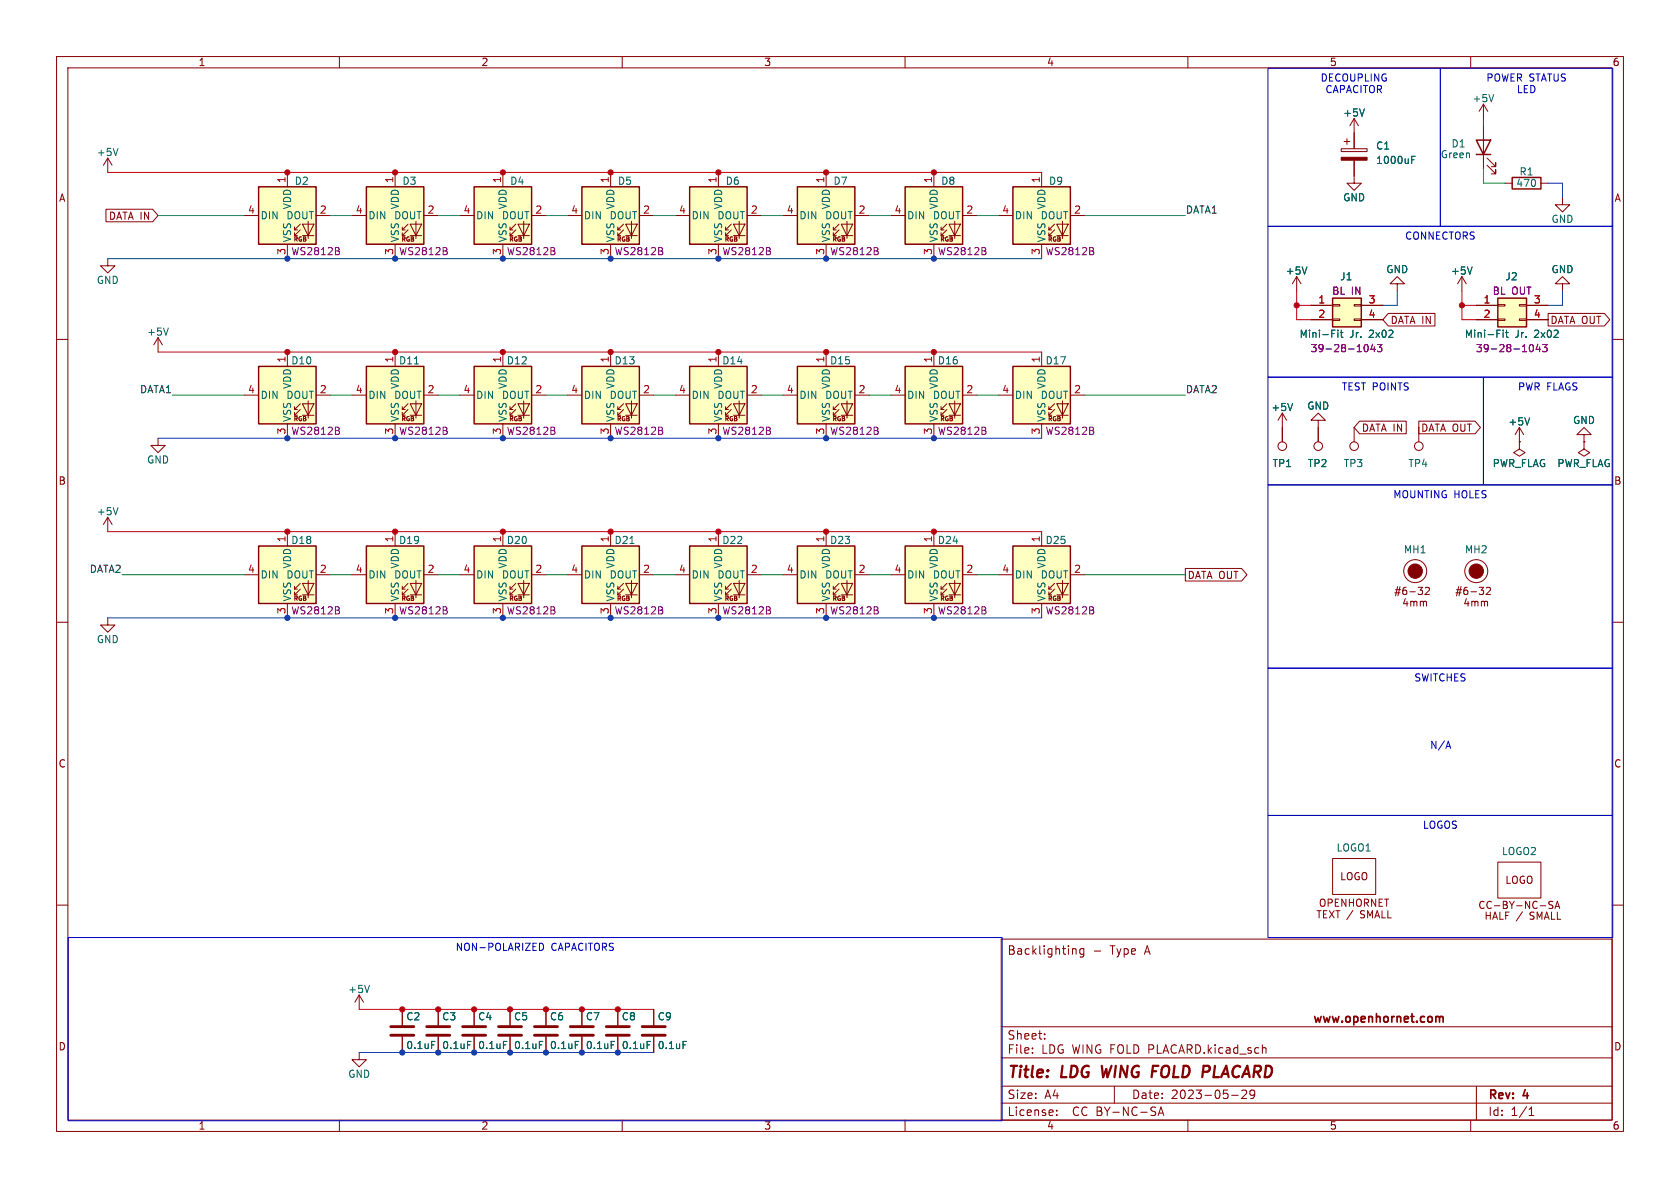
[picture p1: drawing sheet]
<svg xmlns="http://www.w3.org/2000/svg" width="297mm" height="210mm" viewBox="0 0 297 210" stroke-linecap="round" stroke-linejoin="round" font-family="sans-serif">
<defs><g id="words">
<g font-size="2.8" fill="#840000">
<text x="178" y="191">Title:</text>
<text x="187.5" y="191">LDG WING FOLD PLACARD</text>
</g>
<g font-size="2.1" fill="#840000">
<text x="178" y="168.9">Backlighting</text>
<text x="196.2" y="168.9">Type</text>
<text x="202.3" y="168.9">A</text>
<text x="178" y="183.9">Sheet:</text>
<text x="232" y="181.1">www.openhornet.com</text>
<text x="178" y="186.4">File:</text>
<text x="184" y="186.4">LDG WING FOLD PLACARD.kicad_sch</text>
<text x="178" y="197.4">License:</text>
<text x="178" y="194.4">Size:</text>
<text x="184.6" y="194.4">A4</text>
<text x="189.5" y="197.4">CC BY-NC-SA</text>
<text x="200" y="194.4">Date:</text>
<text x="206.9" y="194.4">2023-05-29</text>
<text x="263" y="194.6">Rev:</text>
<text x="263" y="197.4">Id:</text>
<text x="267" y="197.4">1/1</text>
<text x="269.2" y="194.6">4</text>
</g>
<g font-size="1.8" fill="#840000">
<text x="35" y="11.8">1</text>
<text x="85" y="11.8">2</text>
<text x="135" y="11.8">3</text>
<text x="185" y="11.8">4</text>
<text x="235" y="11.8">5</text>
<text x="285" y="11.8">6</text>
<text x="10.4" y="35.8">A</text>
<text x="285.4" y="35.8">A</text>
<text x="19.2" y="39">DATA IN</text>
<text x="245.7" y="57.4">DATA IN</text>
<text x="274" y="57.4">DATA OUT</text>
<text x="240.7" y="76.5">DATA IN</text>
<text x="251.1" y="76.5">DATA OUT</text>
<text x="10.3" y="85.8">B</text>
<text x="285.3" y="85.8">B</text>
<text x="209.9" y="102.5">DATA OUT</text>
<text x="243.6" y="106.4">#6-32</text>
<text x="251.1" y="106.4">4mm#6-32</text>
<text x="261.9" y="106.4">4mm</text>
<text x="10.3" y="135.8">C</text>
<text x="285.3" y="135.8">C</text>
<text x="236.8" y="155.8">LOGO</text>
<text x="261.3" y="160.9">CC-BY-NC-SA</text>
<text x="266.1" y="156.4">LOGO</text>
<text x="261.8" y="162.8">HALF /</text>
<text x="269.9" y="162.8">SMALL</text>
<text x="10.3" y="185.8">D</text>
<text x="285.3" y="185.8">D</text>
<text x="35" y="199.8">1</text>
<text x="85" y="199.8">2</text>
<text x="135" y="199.8">3</text>
<text x="185" y="199.8">4</text>
<text x="235" y="199.8">5</text>
<text x="285" y="199.8">6</text>
</g>
<g font-size="1.8" fill="#0000c2">
<text x="233.4" y="14.7">DECOUPLING</text>
<text x="234.3" y="16.7">CAPACITOR</text>
<text x="262.7" y="14.7">POWER STATUS</text>
<text x="268.1" y="16.7">LED</text>
<text x="248.3" y="42.6">CONNECTORS</text>
<text x="237.2" y="69.3">TEST POINTS</text>
<text x="268.3" y="69.3">PWR FLAGS</text>
<text x="246.3" y="88.3">MOUNTING HOLES</text>
<text x="250" y="120.7">SWITCHES</text>
<text x="252.7" y="132.5">N/A</text>
<text x="251.5" y="146.7">LOGOS</text>
<text x="80.5" y="168.3">NON-POLARIZED</text>
<text x="97.4" y="168.3">CAPACITORS</text>
</g>
<g font-size="1.8" fill="#006464">
<text x="237.4" y="20.8">+5V</text>
<text x="260.3" y="18.2">+5V</text>
<text x="17.1" y="27.7">+5V</text>
<text x="243.2" y="26.6">C1</text>
<text x="243.2" y="29.1">1000uF</text>
<text x="254.6" y="28.1">Green</text>
<text x="256.5" y="26.2">D1</text>
<text x="52" y="32.8">D2</text>
<text x="71.1" y="32.8">D3</text>
<text x="90.1" y="32.8">D4</text>
<text x="109.2" y="32.8">D5</text>
<text x="128.2" y="32.8">D6</text>
<text x="147.3" y="32.8">D7</text>
<text x="166.3" y="32.8">D8</text>
<text x="185.4" y="32.8">D9</text>
<text x="237.4" y="35.8">GND</text>
<text x="268" y="33.2">470</text>
<text x="268.6" y="31.2">R1</text>
<text x="46" y="38.9">DIN</text>
<text x="50.6" y="38.9">DOUT</text>
<text x="51.6" y="37" transform="rotate(-90 51.6 37)">VDD</text>
<text x="65" y="38.9">DIN</text>
<text x="69.7" y="38.9">DOUT</text>
<text x="70.7" y="37" transform="rotate(-90 70.7 37)">VDD</text>
<text x="84.1" y="38.9">DIN</text>
<text x="88.7" y="38.9">DOUT</text>
<text x="89.7" y="37" transform="rotate(-90 89.7 37)">VDD</text>
<text x="103.1" y="38.9">DIN</text>
<text x="107.8" y="38.9">DOUT</text>
<text x="108.8" y="37" transform="rotate(-90 108.8 37)">VDD</text>
<text x="122.2" y="38.9">DIN</text>
<text x="126.8" y="38.9">DOUT</text>
<text x="127.8" y="37" transform="rotate(-90 127.8 37)">VDD</text>
<text x="141.2" y="38.9">DIN</text>
<text x="145.9" y="38.9">DOUT</text>
<text x="146.9" y="37" transform="rotate(-90 146.9 37)">VDD</text>
<text x="160.3" y="38.9">DIN</text>
<text x="164.9" y="38.9">DOUT</text>
<text x="165.9" y="37" transform="rotate(-90 165.9 37)">VDD</text>
<text x="179.3" y="38.9">DIN</text>
<text x="184" y="38.9">DOUT</text>
<text x="185" y="37" transform="rotate(-90 185 37)">VDD</text>
<text x="274.2" y="39.6">GND</text>
<text x="51.6" y="42.9" transform="rotate(-90 51.6 42.9)">VSS</text>
<text x="70.7" y="42.9" transform="rotate(-90 70.7 42.9)">VSS</text>
<text x="89.7" y="42.9" transform="rotate(-90 89.7 42.9)">VSS</text>
<text x="108.8" y="42.9" transform="rotate(-90 108.8 42.9)">VSS</text>
<text x="127.8" y="42.9" transform="rotate(-90 127.8 42.9)">VSS</text>
<text x="146.9" y="42.9" transform="rotate(-90 146.9 42.9)">VSS</text>
<text x="165.9" y="42.9" transform="rotate(-90 165.9 42.9)">VSS</text>
<text x="185" y="42.9" transform="rotate(-90 185 42.9)">VSS</text>
<text x="17.1" y="50.4">GND</text>
<text x="227.2" y="48.7">+5V</text>
<text x="236.9" y="49.7">J1</text>
<text x="245" y="48.5">GND</text>
<text x="256.4" y="48.7">+5V</text>
<text x="266.1" y="49.7">J2</text>
<text x="274.2" y="48.5">GND</text>
<text x="25.9" y="59.5">+5V</text>
<text x="229.7" y="59.9">Mini-Fit</text>
<text x="238.6" y="59.9">Jr.</text>
<text x="242" y="59.9">2x02</text>
<text x="258.9" y="59.9">Mini-Fit</text>
<text x="267.8" y="59.9">Jr.</text>
<text x="271.2" y="59.9">2x02</text>
<text x="51.4" y="64.6">D10</text>
<text x="70.5" y="64.6">D11</text>
<text x="89.5" y="64.6">D12</text>
<text x="108.6" y="64.6">D13</text>
<text x="127.6" y="64.6">D14</text>
<text x="146.7" y="64.6">D15</text>
<text x="165.7" y="64.6">D16</text>
<text x="184.8" y="64.6">D17</text>
<text x="46" y="70.7">DIN</text>
<text x="50.6" y="70.7">DOUT</text>
<text x="51.6" y="68.8" transform="rotate(-90 51.6 68.8)">VDD</text>
<text x="65" y="70.7">DIN</text>
<text x="69.7" y="70.7">DOUT</text>
<text x="70.7" y="68.8" transform="rotate(-90 70.7 68.8)">VDD</text>
<text x="84.1" y="70.7">DIN</text>
<text x="88.7" y="70.7">DOUT</text>
<text x="89.7" y="68.8" transform="rotate(-90 89.7 68.8)">VDD</text>
<text x="103.1" y="70.7">DIN</text>
<text x="107.8" y="70.7">DOUT</text>
<text x="108.8" y="68.8" transform="rotate(-90 108.8 68.8)">VDD</text>
<text x="122.2" y="70.7">DIN</text>
<text x="126.8" y="70.7">DOUT</text>
<text x="127.8" y="68.8" transform="rotate(-90 127.8 68.8)">VDD</text>
<text x="141.2" y="70.7">DIN</text>
<text x="145.9" y="70.7">DOUT</text>
<text x="146.9" y="68.8" transform="rotate(-90 146.9 68.8)">VDD</text>
<text x="160.3" y="70.7">DIN</text>
<text x="164.9" y="70.7">DOUT</text>
<text x="165.9" y="68.8" transform="rotate(-90 165.9 68.8)">VDD</text>
<text x="179.3" y="70.7">DIN</text>
<text x="184" y="70.7">DOUT</text>
<text x="185" y="68.8" transform="rotate(-90 185 68.8)">VDD</text>
<text x="51.6" y="74.7" transform="rotate(-90 51.6 74.7)">VSS</text>
<text x="70.7" y="74.7" transform="rotate(-90 70.7 74.7)">VSS</text>
<text x="89.7" y="74.7" transform="rotate(-90 89.7 74.7)">VSS</text>
<text x="108.8" y="74.7" transform="rotate(-90 108.8 74.7)">VSS</text>
<text x="127.8" y="74.7" transform="rotate(-90 127.8 74.7)">VSS</text>
<text x="146.9" y="74.7" transform="rotate(-90 146.9 74.7)">VSS</text>
<text x="165.9" y="74.7" transform="rotate(-90 165.9 74.7)">VSS</text>
<text x="185" y="74.7" transform="rotate(-90 185 74.7)">VSS</text>
<text x="224.7" y="72.8">+5V</text>
<text x="231" y="72.6">GND</text>
<text x="266.6" y="75.4">+5V</text>
<text x="278" y="75.1">GND</text>
<text x="25.9" y="82.1">GND</text>
<text x="224.9" y="82.7">TP1</text>
<text x="231.1" y="82.7">TP2</text>
<text x="237.5" y="82.7">TP3</text>
<text x="248.9" y="82.7">TP4</text>
<text x="263.8" y="82.7">PWR_FLAG</text>
<text x="275.3" y="82.7">PWR_FLAG</text>
<text x="17.1" y="91.2">+5V</text>
<text x="51.4" y="96.3">D18</text>
<text x="51.6" y="100.5" transform="rotate(-90 51.6 100.5)">VDD</text>
<text x="70.5" y="96.3">D19</text>
<text x="70.7" y="100.5" transform="rotate(-90 70.7 100.5)">VDD</text>
<text x="89.5" y="96.3">D20</text>
<text x="89.7" y="100.5" transform="rotate(-90 89.7 100.5)">VDD</text>
<text x="108.6" y="96.3">D21</text>
<text x="108.8" y="100.5" transform="rotate(-90 108.8 100.5)">VDD</text>
<text x="127.6" y="96.3">D22</text>
<text x="127.8" y="100.5" transform="rotate(-90 127.8 100.5)">VDD</text>
<text x="146.7" y="96.3">D23</text>
<text x="146.9" y="100.5" transform="rotate(-90 146.9 100.5)">VDD</text>
<text x="165.7" y="96.3">D24</text>
<text x="165.9" y="100.5" transform="rotate(-90 165.9 100.5)">VDD</text>
<text x="184.8" y="96.3">D25</text>
<text x="185" y="100.5" transform="rotate(-90 185 100.5)">VDD</text>
<text x="248.1" y="98">MH1</text>
<text x="258.9" y="98">MH2</text>
<text x="46" y="102.4">DIN</text>
<text x="50.6" y="102.4">DOUT</text>
<text x="51.6" y="106.4" transform="rotate(-90 51.6 106.4)">VSS</text>
<text x="65" y="102.4">DIN</text>
<text x="69.7" y="102.4">DOUT</text>
<text x="70.7" y="106.4" transform="rotate(-90 70.7 106.4)">VSS</text>
<text x="84.1" y="102.4">DIN</text>
<text x="88.7" y="102.4">DOUT</text>
<text x="89.7" y="106.4" transform="rotate(-90 89.7 106.4)">VSS</text>
<text x="103.1" y="102.4">DIN</text>
<text x="107.8" y="102.4">DOUT</text>
<text x="108.8" y="106.4" transform="rotate(-90 108.8 106.4)">VSS</text>
<text x="122.2" y="102.4">DIN</text>
<text x="126.8" y="102.4">DOUT</text>
<text x="127.8" y="106.4" transform="rotate(-90 127.8 106.4)">VSS</text>
<text x="141.2" y="102.4">DIN</text>
<text x="145.9" y="102.4">DOUT</text>
<text x="146.9" y="106.4" transform="rotate(-90 146.9 106.4)">VSS</text>
<text x="160.3" y="102.4">DIN</text>
<text x="164.9" y="102.4">DOUT</text>
<text x="165.9" y="106.4" transform="rotate(-90 165.9 106.4)">VSS</text>
<text x="179.3" y="102.4">DIN</text>
<text x="184" y="102.4">DOUT</text>
<text x="185" y="106.4" transform="rotate(-90 185 106.4)">VSS</text>
<text x="17.1" y="113.9">GND</text>
<text x="236.2" y="150.7">LOGO1</text>
<text x="265.5" y="151.3">LOGO2</text>
<text x="61.5" y="175.7">+5V</text>
<text x="71.8" y="180.5">C2</text>
<text x="71.8" y="185.6">0.1uF</text>
<text x="78.1" y="180.5">C3</text>
<text x="78.1" y="185.6">0.1uF</text>
<text x="84.5" y="180.5">C4</text>
<text x="84.5" y="185.6">0.1uF</text>
<text x="90.8" y="180.5">C5</text>
<text x="90.8" y="185.6">0.1uF</text>
<text x="97.2" y="180.5">C6</text>
<text x="97.2" y="185.6">0.1uF</text>
<text x="103.5" y="180.5">C7</text>
<text x="103.5" y="185.6">0.1uF</text>
<text x="109.9" y="180.5">C8</text>
<text x="109.9" y="185.6">0.1uF</text>
<text x="116.2" y="180.5">C9</text>
<text x="116.2" y="185.6">0.1uF</text>
<text x="61.5" y="190.7">GND</text>
</g>
<g font-size="1.8" fill="#a90000">
<text x="50.5" y="32.4" transform="rotate(-90 50.5 32.4)">1</text>
<text x="69.6" y="32.4" transform="rotate(-90 69.6 32.4)">1</text>
<text x="88.6" y="32.4" transform="rotate(-90 88.6 32.4)">1</text>
<text x="107.7" y="32.4" transform="rotate(-90 107.7 32.4)">1</text>
<text x="126.7" y="32.4" transform="rotate(-90 126.7 32.4)">1</text>
<text x="145.8" y="32.4" transform="rotate(-90 145.8 32.4)">1</text>
<text x="164.8" y="32.4" transform="rotate(-90 164.8 32.4)">1</text>
<text x="183.9" y="32.4" transform="rotate(-90 183.9 32.4)">1</text>
<text x="43.8" y="37.8">4</text>
<text x="56.5" y="37.8">2</text>
<text x="62.8" y="37.8">4</text>
<text x="75.5" y="37.8">2</text>
<text x="81.9" y="37.8">4</text>
<text x="94.6" y="37.8">2</text>
<text x="100.9" y="37.8">4</text>
<text x="113.6" y="37.8">2</text>
<text x="120" y="37.8">4</text>
<text x="132.7" y="37.8">2</text>
<text x="139" y="37.8">4</text>
<text x="151.7" y="37.8">2</text>
<text x="158.1" y="37.8">4</text>
<text x="170.8" y="37.8">2</text>
<text x="177.1" y="37.8">4</text>
<text x="189.8" y="37.8">2</text>
<text x="50.5" y="45.1" transform="rotate(-90 50.5 45.1)">3</text>
<text x="69.6" y="45.1" transform="rotate(-90 69.6 45.1)">3</text>
<text x="88.6" y="45.1" transform="rotate(-90 88.6 45.1)">3</text>
<text x="107.7" y="45.1" transform="rotate(-90 107.7 45.1)">3</text>
<text x="126.7" y="45.1" transform="rotate(-90 126.7 45.1)">3</text>
<text x="145.8" y="45.1" transform="rotate(-90 145.8 45.1)">3</text>
<text x="164.8" y="45.1" transform="rotate(-90 164.8 45.1)">3</text>
<text x="183.9" y="45.1" transform="rotate(-90 183.9 45.1)">3</text>
<text x="233" y="53.7">1</text>
<text x="241.9" y="53.7">3</text>
<text x="262.2" y="53.7">1</text>
<text x="271.1" y="53.7">3</text>
<text x="233" y="56.3">2</text>
<text x="241.9" y="56.3">4</text>
<text x="262.2" y="56.3">2</text>
<text x="271.1" y="56.3">4</text>
<text x="50.5" y="64.2" transform="rotate(-90 50.5 64.2)">1</text>
<text x="69.6" y="64.2" transform="rotate(-90 69.6 64.2)">1</text>
<text x="88.6" y="64.2" transform="rotate(-90 88.6 64.2)">1</text>
<text x="107.7" y="64.2" transform="rotate(-90 107.7 64.2)">1</text>
<text x="126.7" y="64.2" transform="rotate(-90 126.7 64.2)">1</text>
<text x="145.8" y="64.2" transform="rotate(-90 145.8 64.2)">1</text>
<text x="164.8" y="64.2" transform="rotate(-90 164.8 64.2)">1</text>
<text x="183.9" y="64.2" transform="rotate(-90 183.9 64.2)">1</text>
<text x="43.8" y="69.6">4</text>
<text x="56.5" y="69.6">2</text>
<text x="62.8" y="69.6">4</text>
<text x="75.5" y="69.6">2</text>
<text x="81.9" y="69.6">4</text>
<text x="94.6" y="69.6">2</text>
<text x="100.9" y="69.6">4</text>
<text x="113.6" y="69.6">2</text>
<text x="120" y="69.6">4</text>
<text x="132.7" y="69.6">2</text>
<text x="139" y="69.6">4</text>
<text x="151.7" y="69.6">2</text>
<text x="158.1" y="69.6">4</text>
<text x="170.8" y="69.6">2</text>
<text x="177.1" y="69.6">4</text>
<text x="189.8" y="69.6">2</text>
<text x="50.5" y="76.9" transform="rotate(-90 50.5 76.9)">3</text>
<text x="69.6" y="76.9" transform="rotate(-90 69.6 76.9)">3</text>
<text x="88.6" y="76.9" transform="rotate(-90 88.6 76.9)">3</text>
<text x="107.7" y="76.9" transform="rotate(-90 107.7 76.9)">3</text>
<text x="126.7" y="76.9" transform="rotate(-90 126.7 76.9)">3</text>
<text x="145.8" y="76.9" transform="rotate(-90 145.8 76.9)">3</text>
<text x="164.8" y="76.9" transform="rotate(-90 164.8 76.9)">3</text>
<text x="183.9" y="76.9" transform="rotate(-90 183.9 76.9)">3</text>
<text x="50.5" y="95.9" transform="rotate(-90 50.5 95.9)">1</text>
<text x="69.6" y="95.9" transform="rotate(-90 69.6 95.9)">1</text>
<text x="88.6" y="95.9" transform="rotate(-90 88.6 95.9)">1</text>
<text x="107.7" y="95.9" transform="rotate(-90 107.7 95.9)">1</text>
<text x="126.7" y="95.9" transform="rotate(-90 126.7 95.9)">1</text>
<text x="145.8" y="95.9" transform="rotate(-90 145.8 95.9)">1</text>
<text x="164.8" y="95.9" transform="rotate(-90 164.8 95.9)">1</text>
<text x="183.9" y="95.9" transform="rotate(-90 183.9 95.9)">1</text>
<text x="43.8" y="101.3">4</text>
<text x="56.5" y="101.3">2</text>
<text x="62.8" y="101.3">4</text>
<text x="75.5" y="101.3">2</text>
<text x="81.9" y="101.3">4</text>
<text x="94.6" y="101.3">2</text>
<text x="100.9" y="101.3">4</text>
<text x="113.6" y="101.3">2</text>
<text x="120" y="101.3">4</text>
<text x="132.7" y="101.3">2</text>
<text x="139" y="101.3">4</text>
<text x="151.7" y="101.3">2</text>
<text x="158.1" y="101.3">4</text>
<text x="170.8" y="101.3">2</text>
<text x="177.1" y="101.3">4</text>
<text x="189.8" y="101.3">2</text>
<text x="50.5" y="108.6" transform="rotate(-90 50.5 108.6)">3</text>
<text x="69.6" y="108.6" transform="rotate(-90 69.6 108.6)">3</text>
<text x="88.6" y="108.6" transform="rotate(-90 88.6 108.6)">3</text>
<text x="107.7" y="108.6" transform="rotate(-90 107.7 108.6)">3</text>
<text x="126.7" y="108.6" transform="rotate(-90 126.7 108.6)">3</text>
<text x="145.8" y="108.6" transform="rotate(-90 145.8 108.6)">3</text>
<text x="164.8" y="108.6" transform="rotate(-90 164.8 108.6)">3</text>
<text x="183.9" y="108.6" transform="rotate(-90 183.9 108.6)">3</text>
</g>
<g font-size="1.8" fill="#0f0f0f">
<text x="209.5" y="37.8">DATA1</text>
<text x="24.7" y="69.6">DATA1</text>
<text x="209.5" y="69.6">DATA2</text>
<text x="15.8" y="101.3">DATA2</text>
</g>
<g font-size="1.8" fill="#840084">
<text x="51.4" y="45.3">WS2812B</text>
<text x="70.5" y="45.3">WS2812B</text>
<text x="89.5" y="45.3">WS2812B</text>
<text x="108.6" y="45.3">WS2812B</text>
<text x="127.6" y="45.3">WS2812B</text>
<text x="146.7" y="45.3">WS2812B</text>
<text x="165.7" y="45.3">WS2812B</text>
<text x="184.8" y="45.3">WS2812B</text>
<text x="235.5" y="52.3">BL IN</text>
<text x="263.8" y="52.3">BL OUT</text>
<text x="231.7" y="62.4">39-28-1043</text>
<text x="260.9" y="62.4">39-28-1043</text>
<text x="51.4" y="77">WS2812B</text>
<text x="70.5" y="77">WS2812B</text>
<text x="89.5" y="77">WS2812B</text>
<text x="108.6" y="77">WS2812B</text>
<text x="127.6" y="77">WS2812B</text>
<text x="146.7" y="77">WS2812B</text>
<text x="165.7" y="77">WS2812B</text>
<text x="184.8" y="77">WS2812B</text>
<text x="51.4" y="108.8">WS2812B</text>
<text x="70.5" y="108.8">WS2812B</text>
<text x="89.5" y="108.8">WS2812B</text>
<text x="108.6" y="108.8">WS2812B</text>
<text x="127.6" y="108.8">WS2812B</text>
<text x="146.7" y="108.8">WS2812B</text>
<text x="165.7" y="108.8">WS2812B</text>
<text x="184.8" y="108.8">WS2812B</text>
</g>
<g font-size="1.1" fill="#840000">
<text x="51.8" y="42.9">RGB</text>
<text x="70.9" y="42.9">RGB</text>
<text x="89.9" y="42.9">RGB</text>
<text x="109" y="42.9">RGB</text>
<text x="128" y="42.9">RGB</text>
<text x="147.1" y="42.9">RGB</text>
<text x="166.1" y="42.9">RGB</text>
<text x="185.2" y="42.9">RGB</text>
<text x="51.8" y="74.6">RGB</text>
<text x="70.9" y="74.6">RGB</text>
<text x="89.9" y="74.6">RGB</text>
<text x="109" y="74.6">RGB</text>
<text x="128" y="74.6">RGB</text>
<text x="147.1" y="74.6">RGB</text>
<text x="166.1" y="74.6">RGB</text>
<text x="185.2" y="74.6">RGB</text>
<text x="51.8" y="106.4">RGB</text>
<text x="70.9" y="106.4">RGB</text>
<text x="89.9" y="106.4">RGB</text>
<text x="109" y="106.4">RGB</text>
<text x="128" y="106.4">RGB</text>
<text x="147.1" y="106.4">RGB</text>
<text x="166.1" y="106.4">RGB</text>
<text x="185.2" y="106.4">RGB</text>
</g>
</g></defs>
<g fill="none" stroke="#840000" stroke-width=".18">
<path d="M10 10h277v190h-277zM12 12h273v186h-273zM60 10v2M110 10v2M160 10v2M210 10v2M260 10v2M262.3 18.4v2.6M262.3 18.4l-.8 1.3M262.3 18.4l.7 1.3M18.7 37h8.3l.9 1.1-.9 1.1h-8.3zM19 27.9l-.7 1.3"/>
<path d="M19 27.9v2.6M19 27.9l.8 1.3M43.2 38.1h2.5M50.8 30.5v2.5M53.1 39.6l-1 1v-.5M53.5 39.6h2l-1 2.1zM54.5 39.1v3.1M55.9 38.1h2.5M62.2 38.1h2.6M69.8 30.5v2.5M72.1 39.6l-1 1v-.5M72.5 39.6h2l-1 2.1z"/>
<path d="M73.5 39.1v3.1M74.9 38.1h2.6M81.3 38.1h2.5M88.9 30.5v2.5M91.2 39.6l-1 1v-.5M91.6 39.6h2l-1 2.1zM92.6 39.1v3.1M94 38.1h2.5M100.3 38.1h2.6M107.9 30.5v2.5M110.2 39.6l-1 1v-.5M110.6 39.6h2l-1 2.1z"/>
<path d="M111.6 39.1v3.1M113 38.1h2.6M119.4 38.1h2.5M127 30.5v2.5M129.3 39.6l-1 1v-.5M129.7 39.6h2l-1 2.1zM130.7 39.1v3.1M132.1 38.1h2.5M138.4 38.1h2.6M146 30.5v2.5M148.3 39.6l-1 1v-.5M148.7 39.6h2l-1 2.1z"/>
<path d="M149.7 39.1v3.1M151.1 38.1h2.6M157.5 38.1h2.5M165.1 30.5v2.5M167.4 39.6l-1 1v-.5M167.8 39.6h2l-1 2.1zM168.8 39.1v3.1M170.2 38.1h2.5M176.5 38.1h2.6M184.1 30.5v2.5M186.4 39.6l-1 1v-.5M186.8 39.6h2l-1 2.1z"/>
<path d="M187.8 39.1v3.1M189.2 38.1h2.6M237.1 26.3h4.6v.5h-4.6zM237.6 25h1M238.1 24.5v1M239.4 28.3v4.1h1.3l-1.3 1.3-1.3-1.3h1.3M239.4 21v5.3M239.4 21l-.8 1.2M239.4 21l.8 1.2M262.3 22.2v7.6M262.9 29.2l1.5 1.5v-.7v.7h-.7M262.9 27.9l1.5 1.6v-.8v.8h-.7"/>
<path d="M266.1 32.4h1.2M272.4 32.4h1.3M276.2 34.9v1.3h1.3l-1.3 1.3-1.2-1.3h1.2M10 60h2M19 45.7v1.3h1.3l-1.3 1.3-1.2-1.3h1.2M27.9 59.7l-.7 1.3M27.9 59.7v2.5M27.9 59.7l.8 1.3M50.8 43.2v2.5M52.1 41.7h.5M52.1 40.6h.5M53.1 40.6l-1 1.1v-.6"/>
<path d="M53.5 41.7h2M69.8 43.2v2.5M71.1 41.7h.5M71.1 40.6h.5M72.1 40.6l-1 1.1v-.6M72.5 41.7h2M88.9 43.2v2.5M90.2 41.7h.5M90.2 40.6h.5M91.2 40.6l-1 1.1v-.6M91.6 41.7h2M107.9 43.2v2.5"/>
<path d="M109.2 41.7h.5M109.2 40.6h.5M110.2 40.6l-1 1.1v-.6M110.6 41.7h2M127 43.2v2.5M128.3 41.7h.5M128.3 40.6h.5M129.3 40.6l-1 1.1v-.6M129.7 41.7h2M146 43.2v2.5M147.3 41.7h.5M147.3 40.6h.5"/>
<path d="M148.3 40.6l-1 1.1v-.6M148.7 41.7h2M165.1 43.2v2.5M166.4 41.7h.5M166.4 40.6h.5M167.4 40.6l-1 1.1v-.6M167.8 41.7h2M184.1 43.2v2.5M185.4 41.7h.5M185.4 40.6h.5M186.4 40.6l-1 1.1v-.6M186.8 41.7h2"/>
<path d="M229.2 48.9l-.7 1.3M229.2 48.9v2.5M229.2 48.9l.8 1.3M231.8 54h3.8M231.8 56.5h3.8M235.6 56.4h1.3v.2h-1.3zM235.6 53.8h1.3v.3h-1.3zM239.4 56.4h1.3v.2h-1.3zM239.4 53.8h1.3v.3h-1.3zM240.7 54h3.8M240.7 56.5h3.8M245.4 55.4h8.3v2.2h-8.3l-.9-1.1z"/>
<path d="M247 50.2h1.3l-1.3-1.3-1.3 1.3h1.3v1.2M258.4 48.9l-.7 1.3M258.4 48.9v2.5M258.4 48.9l.8 1.3M261 54h3.8M261 56.5h3.8M264.8 56.4h1.3v.2h-1.3zM264.8 53.8h1.3v.3h-1.3zM268.6 56.4h1.3v.2h-1.3zM268.6 53.8h1.3v.3h-1.3zM269.9 54h3.8M269.9 56.5h3.8"/>
<path d="M273.7 55.4h9.9l1 1.1-1 1.1h-9.9zM276.2 50.2h1.3l-1.3-1.3-1.2 1.3h1.2v1.2M285 60h2M27.9 77.5v1.2h1.3l-1.3 1.3-1.2-1.3h1.2M43.2 69.9h2.5M50.8 62.2v2.6M50.8 74.9v2.6M52.1 73.4h.5M52.1 72.4h.5M53.1 72.4l-1 1v-.5M53.1 71.4l-1 1v-.5M53.5 71.4h2l-1 2z"/>
<path d="M53.5 73.4h2M54.5 70.9v3M55.9 69.9h2.5M62.2 69.9h2.6M69.8 62.2v2.6M69.8 74.9v2.6M71.1 73.4h.5M71.1 72.4h.5M72.1 72.4l-1 1v-.5M72.1 71.4l-1 1v-.5M72.5 71.4h2l-1 2zM72.5 73.4h2"/>
<path d="M73.5 70.9v3M74.9 69.9h2.6M81.3 69.9h2.5M88.9 62.2v2.6M88.9 74.9v2.6M90.2 73.4h.5M90.2 72.4h.5M91.2 72.4l-1 1v-.5M91.2 71.4l-1 1v-.5M91.6 71.4h2l-1 2zM91.6 73.4h2M92.6 70.9v3"/>
<path d="M94 69.9h2.5M100.3 69.9h2.6M107.9 62.2v2.6M107.9 74.9v2.6M109.2 73.4h.5M109.2 72.4h.5M110.2 72.4l-1 1v-.5M110.2 71.4l-1 1v-.5M110.6 71.4h2l-1 2zM110.6 73.4h2M111.6 70.9v3M113 69.9h2.6"/>
<path d="M119.4 69.9h2.5M127 62.2v2.6M127 74.9v2.6M128.3 73.4h.5M128.3 72.4h.5M129.3 72.4l-1 1v-.5M129.3 71.4l-1 1v-.5M129.7 71.4h2l-1 2zM129.7 73.4h2M130.7 70.9v3M132.1 69.9h2.5M138.4 69.9h2.6"/>
<path d="M146 62.2v2.6M146 74.9v2.6M147.3 73.4h.5M147.3 72.4h.5M148.3 72.4l-1 1v-.5M148.3 71.4l-1 1v-.5M148.7 71.4h2l-1 2zM148.7 73.4h2M149.7 70.9v3M151.1 69.9h2.6M157.5 69.9h2.5M165.1 62.2v2.6"/>
<path d="M165.1 74.9v2.6M166.4 73.4h.5M166.4 72.4h.5M167.4 72.4l-1 1v-.5M167.4 71.4l-1 1v-.5M167.8 71.4h2l-1 2zM167.8 73.4h2M168.8 70.9v3M170.2 69.9h2.5M176.5 69.9h2.6M184.1 62.2v2.6M184.1 74.9v2.6"/>
<path d="M185.4 73.4h.5M185.4 72.4h.5M186.4 72.4l-1 1v-.5M186.4 71.4l-1 1v-.5M186.8 71.4h2l-1 2zM186.8 73.4h2M187.8 70.9v3M189.2 69.9h2.6M226.7 73l-.8 1.3M226.7 73v5.1M226.7 73l.8 1.3M233 74.3h1.3l-1.3-1.3-1.2 1.3h1.2v3.8"/>
<path d="M239.4 75.6v2.5M240.3 74.5h8.3v2.2h-8.3l-.9-1.1zM250.8 74.5h10l.9 1.1-.9 1.1h-10zM250.8 75.6v2.5M268.6 78.1v1.3l1 .6-1 .6-1-.6 1-.6M268.6 78.1h.1M268.6 75.6l-.8 1.2M268.6 75.6v2.5M268.6 75.6l.8 1.2M280 76.8h1.3l-1.3-1.2-1.2 1.2h1.2v1.3M280 78.1v1.3l1.1 .6-1.1 .6-1-.6 1-.6M280 78.1h.1"/>
<path d="M19 91.4v2.6M19 91.4l-.7 1.3M19 91.4l.8 1.3M50.8 94v2.5M69.8 94v2.5M88.9 94v2.5M107.9 94v2.5M127 94v2.5M146 94v2.5M165.1 94v2.5M184.1 94v2.5M10 110h2"/>
<path d="M19 109.2v1.3h1.3l-1.3 1.3-1.2-1.3h1.2M43.2 101.6h2.5M50.8 106.7v2.5M52.1 105.2h.5M52.1 104.1h.5M53.1 104.1l-1 1.1v-.6M53.1 103.1l-1 1v-.5M53.5 103.1h2l-1 2.1zM53.5 105.2h2M54.5 102.6v3.1M55.9 101.6h2.5M62.2 101.6h2.6"/>
<path d="M69.8 106.7v2.5M71.1 105.2h.5M71.1 104.1h.5M72.1 104.1l-1 1.1v-.6M72.1 103.1l-1 1v-.5M72.5 103.1h2l-1 2.1zM72.5 105.2h2M73.5 102.6v3.1M74.9 101.6h2.6M81.3 101.6h2.5M88.9 106.7v2.5M90.2 105.2h.5"/>
<path d="M90.2 104.1h.5M91.2 104.1l-1 1.1v-.6M91.2 103.1l-1 1v-.5M91.6 103.1h2l-1 2.1zM91.6 105.2h2M92.6 102.6v3.1M94 101.6h2.5M100.3 101.6h2.6M107.9 106.7v2.5M109.2 105.2h.5M109.2 104.1h.5M110.2 104.1l-1 1.1v-.6"/>
<path d="M110.2 103.1l-1 1v-.5M110.6 103.1h2l-1 2.1zM110.6 105.2h2M111.6 102.6v3.1M113 101.6h2.6M119.4 101.6h2.5M127 106.7v2.5M128.3 105.2h.5M128.3 104.1h.5M129.3 104.1l-1 1.1v-.6M129.3 103.1l-1 1v-.5M129.7 103.1h2l-1 2.1z"/>
<path d="M129.7 105.2h2M130.7 102.6v3.1M132.1 101.6h2.5M138.4 101.6h2.6M146 106.7v2.5M147.3 105.2h.5M147.3 104.1h.5M148.3 104.1l-1 1.1v-.6M148.3 103.1l-1 1v-.5M148.7 103.1h2l-1 2.1zM148.7 105.2h2M149.7 102.6v3.1"/>
<path d="M151.1 101.6h2.6M157.5 101.6h2.5M165.1 106.7v2.5M166.4 105.2h.5M166.4 104.1h.5M167.4 104.1l-1 1.1v-.6M167.4 103.1l-1 1v-.5M167.8 103.1h2l-1 2.1zM167.8 105.2h2M168.8 102.6v3.1M170.2 101.6h2.5M176.5 101.6h2.6"/>
<path d="M184.1 106.7v2.5M185.4 105.2h.5M185.4 104.1h.5M186.4 104.1l-1 1.1v-.6M186.4 103.1l-1 1v-.5M186.8 103.1h2l-1 2.1zM186.8 105.2h2M187.8 102.6v3.1M189.2 101.6h2.6M209.5 100.5h10l1 1.1-1 1.1h-10zM246.7 104.2h.9M247.1 103.7l-.4 1.6"/>
<path d="M247.5 103.7l-.4 1.6M248 104.5l.2-.2 .4 .1 .1 .1-.1 .5M248.1 106.7h.8M248.6 103.8l-.4 .1a.94 .94 0 0 0-.2 1M248.7 106.3v.8M249.3 104.6h.9M249.4 106.3v.8M249.4 106.4l.4-.1 .1 .2M249.9 106.5l.2-.2 .3 .1 .1 .7M249.9 106.5v.6M250.7 103.8h.8l-.4 .5 .3 .1 .1 .1M251.1 106.3v.8"/>
<path d="M251.6 106.5v.6M252 103.9l.5-.1 .2 .4-.8 .9M252.2 106.5v.6M257.5 104.2h.9M257.9 103.7l-.4 1.6M258.3 103.7l-.4 1.6M258.8 104.5l.2-.2 .4 .1 .1 .1-.1 .5M258.9 106.7h.8M259.4 103.8l-.4 .1a.94 .94 0 0 0-.2 1M259.5 106.3v.8M260 104.6h1M260.2 106.4l.4-.1 .1 .2"/>
<path d="M260.2 106.3v.8M260.7 106.5l.2-.2 .3 .1 .1 .7M260.7 106.5v.6M261.5 103.8h.8l-.4 .5 .3 .1 .1 .1M261.9 106.3v.8M262.4 106.5v.6M262.8 103.9l.5-.1 .2 .4-.8 .9M263 106.5v.6M285 110h2M10 160h2M233.6 159l.1-.1a.43 .43 0 0 1 .6 .5v.4a.42 .42 0 0 1-.5 .4 .42 .42 0 0 1-.4-.4v-.4zM234.8 159.6l.6-.1 .1-.1v-.3l-.7-.2v1.3"/>
<path d="M235.6 151.8h7.6v6.3h-7.6zM236.1 159.5h.4M236.7 158.9h-.6v1.3h.6M237.9 158.9v1.3l-.7-1.3v1.3M238.5 159.5h.8M238.5 158.9v1.3M239.3 158.9v1.3M239.9 159.1l.2-.2a.43 .43 0 0 1 .6 .5v.4a.42 .42 0 0 1-.5 .4 .42 .42 0 0 1-.4-.4zM241.2 159.6l.6-.1 .1-.1v-.3l-.7-.2v1.3M241.5 159.6l.4 .6M243.2 158.9v1.3l-.7-1.3v1.3M243.8 159.5h.4"/>
<path d="M244.4 158.9h-.6v1.3h.6M244.8 158.9h.7M245.1 158.9v1.3M264.8 152.4h7.6v6.4h-7.6zM274.5 159.4l-.5-.1-.1 .2v.3l.5 .3 .1 .3-.2 .2-.5-.1M285 160h2M63.5 175.9l-.8 1.3M63.5 175.9v2.5M63.5 175.9l.8 1.3M71.1 178.4v2.8M77.5 178.4v2.8M83.8 178.4v2.8"/>
<path d="M90.2 178.4v2.8M96.5 178.4v2.8M102.9 178.4v2.8M109.2 178.4v2.8M115.6 178.4v2.8M177 166h108v32h-108zM189.8 167.7l.4 .1v.1v.8M191.6 167.8l-.4-.1-.3 .3v.4l.1 .2h.6M191.6 167.7v1.2l-.3 .3-.3-.1M193.5 168.1h1.1M232.8 161h.8M233.2 161v1.3"/>
<path d="M234 161.6h.4M234.6 161h-.6v1.3h.6M235 161l.9 1.3M235.9 161l-.9 1.3M236.2 161h.7M236.5 161v1.3M239.2 160.9l-1.1 1.7M241.2 161h-.4l-.2 .1v.4l.5 .2 .1 .3-.2 .3-.5-.1M241.8 162.3v-1.3l.4 .9 .4-.9v1.3M243.1 162.3l.4-1.3 .4 1.3M243.2 161.9h.6M244.3 161v1.3h.6"/>
<path d="M245.4 161v1.3h.6M269.1 161.2l-1 1.6M274.9 160.6l.4-1.3 .4 1.3M275 160.2h.6M60 198v2M63.5 186.1v1.2h1.3l-1.3 1.3-1.3-1.3h1.3M71.1 183.3v2.8M77.5 183.3v2.8M83.8 183.3v2.8M90.2 183.3v2.8M96.5 183.3v2.8M102.9 183.3v2.8"/>
<path d="M109.2 183.3v2.8M110 198v2M115.6 183.3v2.8M160 198v2M177 195h108M177 192h108M177 187h108M177 181.5h108M182.5 186.1v.1M182.5 185.3v.1M184.7 183.6v.1M184.7 182.8v.1"/>
<path d="M186.8 197.1v.1M186.8 196.3v.1M197 192v3M204.7 197.2l.5-1.5 .5 1.5M204.9 196.8h.7M210 198v2M217.7 193.6h1.2M219.5 192.8l.6-.1 .2 .1 .1 .3-.9 1.1h.9M221.8 193.3l-.3 .3h-.3l-.2-.3 .1-.5 .4-.1 .2 .1a.99 .99 0 0 1-.3 1.4h-.3M223.2 185.3h.5l.1 .9M260 198v2M261 192v6"/>
<path d="M270.3 197.2h.9M270.3 196.1l.4-.4v1.5"/>
<circle cx="226.7" cy="78.9" r=".76"/>
<circle cx="233" cy="78.9" r=".76"/>
<circle cx="239.4" cy="78.9" r=".76"/>
<circle cx="250.8" cy="78.9" r=".76"/>
<circle cx="250.2" cy="101" r="2.03"/>
<circle cx="261" cy="101" r="2.03"/>
</g>
<path d="M254.4 179.8l.1 .1M254.5 179.9v.8M254.5 179.9l.2-.2 .4 .1v.9" fill="none" stroke="#840000" stroke-width=".3"/>
<g fill="none" stroke="#840000" stroke-width=".51">
<path d="M69.1 183h4.1M69.1 181.5h4.1M75.4 183h4.1M75.4 181.5h4.1M81.8 183h4.1M81.8 181.5h4.1M88.1 183h4.1M88.1 181.5h4.1M94.5 183h4.1M94.5 181.5h4.1M100.8 183h4.1M100.8 181.5h4.1"/>
<path d="M107.2 183h4.1M107.2 181.5h4.1M113.5 183h4.1M113.5 181.5h4.1"/>
</g>
<g fill="none" stroke="#006464" stroke-width=".18">
<path d="M241.2 19.2l-.4 1.3M264.1 16.7l-.5 1.3M20.9 26.2l-.5 1.3M249.6 28.2h.4M249.6 27.6h.6M29.8 58l-.5 1.3M231 47.2l-.4 1.3M236.5 58.4v.1M236.5 58.8v.8M236.9 58.8h.5M237.1 58.4v1.1l.3 .1M260.3 47.2l-.5 1.3"/>
<path d="M265.7 58.4v.1M265.7 58.8v.8M266.2 58.8h.4M266.3 58.4v1.1l.3 .1M228.5 71.3l-.4 1.3M270.4 73.9l-.4 1.2M20.9 89.7l-.5 1.3M65.3 174.2l-.4 1.3M76.3 184.1h.6M82.7 184.1h.6M89 184.1h.6M95.4 184.1h.6"/>
<path d="M101.7 184.1h.6M108.1 184.1h.6M114.4 184.1h.6M120.8 184.1h.6"/>
</g>
<g fill="#ffffc2" stroke="#ffffc2" stroke-width=".18">
<path d="M102.9 33h10.1v10.2h-10.1z"/>
<path d="M83.8 64.8h10.2v10.1h-10.2z"/>
<path d="M141 33h10.1v10.2h-10.1z"/>
<path d="M83.8 33h10.2v10.2h-10.2z"/>
<path d="M141 64.8h10.1v10.1h-10.1z"/>
<path d="M64.8 96.5h10.1v10.2h-10.1z"/>
<path d="M83.8 96.5h10.2v10.2h-10.2z"/>
<path d="M64.8 33h10.1v10.2h-10.1z"/>
<path d="M160 33h10.2v10.2h-10.2z"/>
<path d="M141 96.5h10.1v10.2h-10.1z"/>
<path d="M179.1 33h10.1v10.2h-10.1z"/>
<path d="M64.8 64.8h10.1v10.1h-10.1z"/>
<path d="M160 64.8h10.2v10.1h-10.2z"/>
<path d="M121.9 96.5h10.2v10.2h-10.2z"/>
<path d="M121.9 33h10.2v10.2h-10.2z"/>
<path d="M102.9 96.5h10.1v10.2h-10.1z"/>
<path d="M102.9 64.8h10.1v10.1h-10.1z"/>
<path d="M121.9 64.8h10.2v10.1h-10.2z"/>
<path d="M179.1 96.5h10.1v10.2h-10.1z"/>
<path d="M160 96.5h10.2v10.2h-10.2z"/>
<path d="M179.1 64.8h10.1v10.1h-10.1z"/>
<path d="M45.7 96.5h10.2v10.2h-10.2z"/>
<path d="M45.7 33h10.2v10.2h-10.2z"/>
<path d="M45.7 64.8h10.2v10.1h-10.2z"/>
<path d="M264.8 52.7h5.1v5.1h-5.1z"/>
<path d="M235.6 52.7h5.1v5.1h-5.1z"/>
</g>
<g fill="none" stroke="#840000" stroke-width=".25">
<path d="M45.7 33h10.2v10.2h-10.2zM64.8 33h10.1v10.2h-10.1zM83.8 33h10.2v10.2h-10.2zM102.9 33h10.1v10.2h-10.1zM121.9 33h10.2v10.2h-10.2zM141 33h10.1v10.2h-10.1zM160 33h10.2v10.2h-10.2zM179.1 33h10.1v10.2h-10.1zM261 24.8h2.5l-1.2 2.5zM261 27.3h2.5M267.3 31.4h5.1v2h-5.1zM235.6 52.7h5.1v5.1h-5.1z"/>
<path d="M264.8 52.7h5.1v5.1h-5.1zM45.7 64.8h10.2v10.1h-10.2zM64.8 64.8h10.1v10.1h-10.1zM83.8 64.8h10.2v10.1h-10.2zM102.9 64.8h10.1v10.1h-10.1zM121.9 64.8h10.2v10.1h-10.2zM141 64.8h10.1v10.1h-10.1zM160 64.8h10.2v10.1h-10.2zM179.1 64.8h10.1v10.1h-10.1zM45.7 96.5h10.2v10.2h-10.2zM64.8 96.5h10.1v10.2h-10.1zM83.8 96.5h10.2v10.2h-10.2z"/>
<path d="M102.9 96.5h10.1v10.2h-10.1zM121.9 96.5h10.2v10.2h-10.2zM141 96.5h10.1v10.2h-10.1zM160 96.5h10.2v10.2h-10.2zM179.1 96.5h10.1v10.2h-10.1z"/>
</g>
<g fill="none" stroke="#840084" stroke-width=".18">
<path d="M59.9 44.4l.1 .2-.1 .4M59.9 43.9v.3M79 44.4l.1 .2-.1 .4M79 43.9v.3M98 44.4l.1 .2-.1 .4M98 43.9v.3M117.1 44.4l.1 .2-.1 .4M117.1 43.9v.3M136.1 44.4l.1 .2-.1 .4M136.1 43.9v.3M155.2 44.4l.1 .2-.1 .4M155.2 43.9v.3"/>
<path d="M174.2 44.4l.1 .2-.1 .4M174.2 43.9v.3M193.3 44.4l.1 .2-.1 .4M193.3 43.9v.3M59.9 76.2l.1 .2-.1 .3M59.9 75.6v.4M79 76.2l.1 .2-.1 .3M79 75.6v.4M98 76.2l.1 .2-.1 .3M98 75.6v.4M117.1 76.2l.1 .2-.1 .3M117.1 75.6v.4"/>
<path d="M136.1 76.2l.1 .2-.1 .3M136.1 75.6v.4M155.2 76.2l.1 .2-.1 .3M155.2 75.6v.4M174.2 76.2l.1 .2-.1 .3M174.2 75.6v.4M193.3 76.2l.1 .2-.1 .3M193.3 75.6v.4M241.2 61.1l.3-.2a.68 .68 0 0 1 .4 .6 .68 .68 0 0 1-.4 .7l-.3-.3M242.7 60.8l-.3 1h.7M243 61.3v.9M243.5 60.9h.8l-.4 .5 .3 .1v.6l-.1 .1-.6-.1"/>
<path d="M270.4 61.1l.3-.2a.68 .68 0 0 1 .4 .6 .68 .68 0 0 1-.4 .7l-.3-.3M271.9 60.8l-.3 1h.8M272.2 61.3v.9M272.7 60.9h.8l-.4 .5 .3 .1v.6l-.1 .1-.6-.1M59.9 107.9l.1 .2-.1 .4M59.9 107.4v.3M79 107.9l.1 .2-.1 .4M79 107.4v.3M98 107.9l.1 .2-.1 .4M98 107.4v.3M117.1 107.9l.1 .2-.1 .4M117.1 107.4v.3"/>
<path d="M136.1 107.9l.1 .2-.1 .4M136.1 107.4v.3M155.2 107.9l.1 .2-.1 .4M155.2 107.4v.3M174.2 107.9l.1 .2-.1 .4M174.2 107.4v.3M193.3 107.9l.1 .2-.1 .4M193.3 107.4v.3"/>
</g>
<g fill="#840000" stroke="#840000" stroke-width=".18">
<path d="M237.1 27.8h4.6v.5h-4.6z"/>
<circle cx="250.2" cy="101" r="1.27"/>
<circle cx="261" cy="101" r="1.27"/>
</g>
<path d="M224.2 12.1h30.4v27.9h-30.4zM254.6 12.1h30.5v27.9h-30.5zM224.2 40h60.9v26.7h-60.9zM224.2 66.7h38.1v19h-38.1zM262.3 66.7h22.8v19h-22.8zM224.2 85.7h60.9v32.4h-60.9zM224.2 118.1h60.9v26h-60.9zM255.7 131.9h.6M256 131l.5 1.3M224.2 144.1h60.9v21.6h-60.9zM12.1 165.7h165.1v32.4h-165.1zM95.4 166.7a.64 .64 0 0 1 .7 .7 .64 .64 0 0 1-.7 .6" fill="none" stroke="#0000c2" stroke-width=".18"/>
<path d="M273.7 32.4h2.5v2.5M19 45.7h165.1M247 51.4v2.6h-2.5M276.2 51.4v2.6h-2.5M27.9 77.5h156.2M19 109.2h165.1M63.5 186.1h52.1" fill="none" stroke="#0a419f" stroke-width=".18"/>
<g fill="none" stroke="#009600" stroke-width=".18">
<path d="M27.9 38.1h15.3M58.4 38.1h3.8M77.5 38.1h3.8M96.5 38.1h3.8M115.6 38.1h3.8M134.6 38.1h3.8M153.7 38.1h3.8M172.7 38.1h3.8M191.8 38.1h17.7M262.3 29.8v2.6h3.8M30.5 69.9h12.7M58.4 69.9h3.8"/>
<path d="M77.5 69.9h3.8M96.5 69.9h3.8M115.6 69.9h3.8M134.6 69.9h3.8M153.7 69.9h3.8M172.7 69.9h3.8M191.8 69.9h17.7M21.6 101.6h21.6M58.4 101.6h3.8M77.5 101.6h3.8M96.5 101.6h3.8M115.6 101.6h3.8"/>
<path d="M134.6 101.6h3.8M153.7 101.6h3.8M172.7 101.6h3.8M191.8 101.6h17.7"/>
</g>
<path d="M19 30.5h165.1M262.3 21v1.2M229.2 51.4v5.1h2.6M229.2 54h2.6M258.4 54h2.6M258.4 51.4v5.1h2.6M27.9 62.2h156.2M19 94h165.1M63.5 178.4h52.1" fill="none" stroke="#c1000d" stroke-width=".18"/>
<g fill="#c1000d" stroke="#c1000d" stroke-width=".18">
<circle cx="88.9" cy="62.2" r=".46"/>
<circle cx="88.9" cy="94" r=".46"/>
<circle cx="88.9" cy="30.5" r=".46"/>
<circle cx="107.9" cy="62.2" r=".46"/>
<circle cx="107.9" cy="30.5" r=".46"/>
<circle cx="127" cy="30.5" r=".46"/>
<circle cx="146" cy="30.5" r=".46"/>
<circle cx="127" cy="62.2" r=".46"/>
<circle cx="165.1" cy="62.2" r=".46"/>
<circle cx="146" cy="62.2" r=".46"/>
<circle cx="127" cy="94" r=".46"/>
<circle cx="107.9" cy="94" r=".46"/>
<circle cx="102.9" cy="178.4" r=".46"/>
<circle cx="96.5" cy="178.4" r=".46"/>
<circle cx="83.8" cy="178.4" r=".46"/>
<circle cx="90.2" cy="178.4" r=".46"/>
<circle cx="77.5" cy="178.4" r=".46"/>
<circle cx="71.1" cy="178.4" r=".46"/>
<circle cx="109.2" cy="178.4" r=".46"/>
<circle cx="165.1" cy="30.5" r=".46"/>
<circle cx="229.2" cy="54" r=".46"/>
<circle cx="165.1" cy="94" r=".46"/>
<circle cx="146" cy="94" r=".46"/>
<circle cx="50.8" cy="94" r=".46"/>
<circle cx="69.8" cy="94" r=".46"/>
<circle cx="69.8" cy="30.5" r=".46"/>
<circle cx="50.8" cy="62.2" r=".46"/>
<circle cx="69.8" cy="62.2" r=".46"/>
<circle cx="50.8" cy="30.5" r=".46"/>
<circle cx="258.4" cy="54" r=".46"/>
</g>
<g fill="#0a419f" stroke="#0a419f" stroke-width=".18">
<circle cx="88.9" cy="77.5" r=".46"/>
<circle cx="107.9" cy="45.7" r=".46"/>
<circle cx="88.9" cy="109.2" r=".46"/>
<circle cx="88.9" cy="45.7" r=".46"/>
<circle cx="146" cy="45.7" r=".46"/>
<circle cx="107.9" cy="77.5" r=".46"/>
<circle cx="127" cy="77.5" r=".46"/>
<circle cx="165.1" cy="45.7" r=".46"/>
<circle cx="127" cy="45.7" r=".46"/>
<circle cx="127" cy="109.2" r=".46"/>
<circle cx="102.9" cy="186.1" r=".46"/>
<circle cx="96.5" cy="186.1" r=".46"/>
<circle cx="83.8" cy="186.1" r=".46"/>
<circle cx="90.2" cy="186.1" r=".46"/>
<circle cx="69.8" cy="109.2" r=".46"/>
<circle cx="107.9" cy="109.2" r=".46"/>
<circle cx="109.2" cy="186.1" r=".46"/>
<circle cx="71.1" cy="186.1" r=".46"/>
<circle cx="77.5" cy="186.1" r=".46"/>
<circle cx="146" cy="77.5" r=".46"/>
<circle cx="165.1" cy="77.5" r=".46"/>
<circle cx="165.1" cy="109.2" r=".46"/>
<circle cx="146" cy="109.2" r=".46"/>
<circle cx="69.8" cy="45.7" r=".46"/>
<circle cx="69.8" cy="77.5" r=".46"/>
<circle cx="50.8" cy="77.5" r=".46"/>
<circle cx="50.8" cy="45.7" r=".46"/>
<circle cx="50.8" cy="109.2" r=".46"/>
</g>
<use href="#words"/>
</svg>
